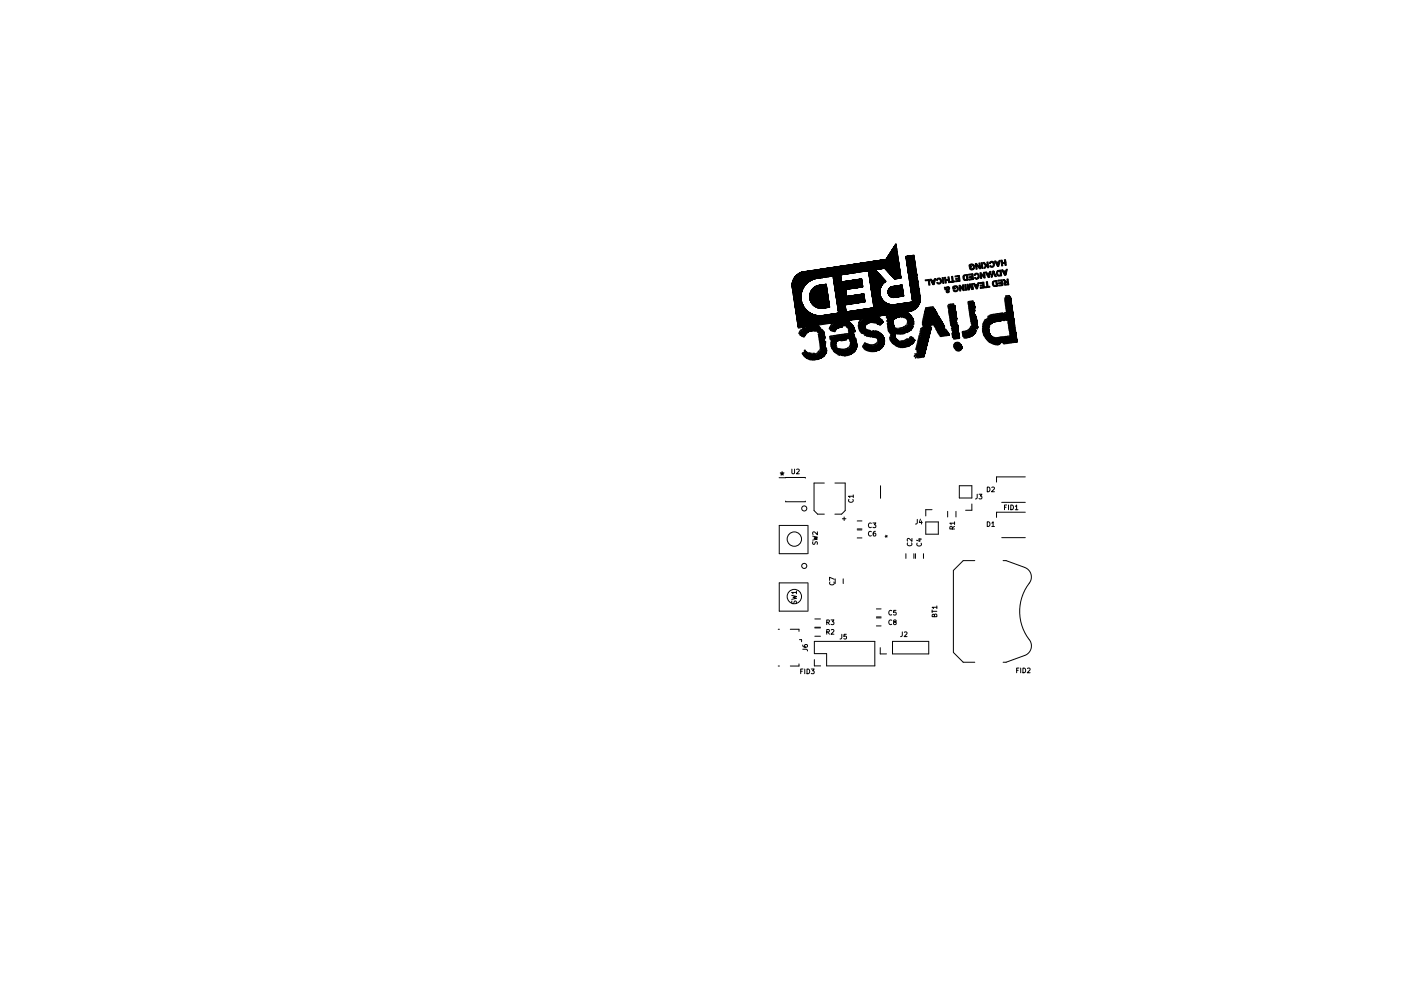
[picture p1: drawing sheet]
<svg xmlns="http://www.w3.org/2000/svg" width="297mm" height="210mm" viewBox="0 0 297 210" stroke-linecap="round" stroke-linejoin="round" font-family="sans-serif">
<path d="M165.5 100.3l.3 .2 .4-.2M165.6 100.8l.2-.3 .2 .3M165.8 100.1v.4" fill="none" stroke="#000" stroke-width=".3"/>
<g fill="none" stroke="#000" stroke-width=".21">
<path d="M167.9 99.5v.8l.2 .2 .4-.2v-.8M168.9 99.6l.4-.1 .2 .3-.7 .7h.7M165.2 101.4l5.5-.1v.2M166.6 106.3v.2h4.1v-.2M171.2 111.5h-6v6h6M171.3 111.5v6M172.3 113.7l1 .3-.7 .2 .7 .2-1 .2M172.3 114.9l.1 .6a.42 .42 0 0 0 .5-.5h.4v.5M173.3 112.8v.7l-.7-.7-.3 .2 .1 .4M174.8 102.5h-2.2v5.8l.8 .8h1.4M177 102.5h2.2v5.8l-.8 .8h-1.4M178.6 110.1h.8"/>
<path d="M179 109.7v.7M180 106a.44 .44 0 0 0 .4 .6 .44 .44 0 0 0 .4-.6M180.9 105.3h-1l.3 .3M180.9 105v.6M181.7 112.2h1M181.7 110.5h1M181.7 114.1h1M181.7 112.4h1M184.7 111a.44 .44 0 0 0-.6 .5 .44 .44 0 0 0 .6 .4M184.7 112.8a.44 .44 0 0 0-.6 .4 .44 .44 0 0 0 .6 .4M185.1 111h.6l-.3 .3 .3 .1v.5h-.6M185.6 112.7l-.4 .3-.1 .5 .2 .2 .4-.1-.1-.4-.3-.1-.2 .2"/>
<path d="M186.7 103.1v2.6M187.7 113.8h.2M187.8 113.5v.5M188.1 113.6l-.2 .2 .2 .1M192.1 117.5v1M192.4 115.2a.44 .44 0 0 0 .5 .6 .44 .44 0 0 0 .4-.6M193.4 114.2v.7l-.8-.7-.2 .2v.4M193.8 117.5v1M194.1 117.5v1M194.5 115.2a.44 .44 0 0 0 .4 .7 .44 .44 0 0 0 .4-.7M194.5 110.2l-.1 .8-.3 .2M194.7 114.4h.7"/>
<path d="M195 114.2v.7l-.7-.3M195.2 110.1l-.3 .8h.6M195.4 110.5v.7M195.8 117.5v1M196.3 110.7h2.6v2.6h-2.6zM197.6 108.1h-1.3v1.4M200.9 108.5v1.2M201.9 112.2v-.4l-.4-.1-.1 .5h1M202.4 111h-1l.3 .3M202.4 111.7l-.5 .3M202.4 110.7v.6M202.7 108.5v1.2"/>
<path d="M203.4 103.1h2.7v2.6h-2.7zM206.1 106.9v1.4h-1.4M206.7 118.9h-2.5l-2.1 2.1v17.4l2.1 2.1h2.5M207.2 104.9l-.1 .8-.3 .2M207.6 104.9h.6l-.3 .3 .2 .1v.5h-.5M209.3 110.7a.51 .51 0 0 1 .6 .5 .51 .51 0 0 1-.6 .5zM209.3 103.3a.51 .51 0 0 1 .6 .5 .51 .51 0 0 1-.6 .5zM210.3 111l.3-.3v1M210.3 103.4l.4-.1 .1 .3-.6 .7h.6M210.3 111.7h.5M212.4 114.1h5M212.4 106.6h5"/>
<path d="M212.7 118.9h.6l4 1.5a2.15 2.15 0 0 1 .9 3.3 10.2 10.2 0 0 0 .4 12.6 2.16 2.16 0 0 1-1.3 2.8l-4 1.4h-.6M213 107.6h.3M213.4 107.1h-.4v1M213.8 107.1v1M214.3 107.1a.51 .51 0 0 1 .6 .5 .51 .51 0 0 1-.6 .5zM215.3 107.4l.2-.3v1M215.3 108.1h.5M217.4 108.7h-6.1v1.1M217.4 101.2h-6.1v1.1M165 133.5h.3M167.6 133.5h1.8v.5M167.9 126.3l1 .2-.8 .2 .8 .2-1 .3"/>
<path d="M167.9 127.5v.5a.42 .42 0 0 0 .6-.5l.3 .1v.5M168.9 125.7h-1l.2 .3M168.9 125.4v.6M169.5 135.7h.5v.5M170.2 137.7l.9 .1 .1 .3M170.2 136.8l.2 .5h.6l.2-.2-.1-.3h-.5v.3l.2 .2M171.2 123.7h-6v6h6M171.3 123.7v6M172.7 136.1h12.8v5.2h-10.2v-2.6h-2.6zM172.7 139.9v1.4h1.3M172.8 133.2h1.2M172.8 135h1.2"/>
<path d="M172.8 131.3h1.2M172.8 133.1h1.2M175.3 134.1l.5-.1v-.3l-.5-.1v1M175.3 132.1l.5-.1v-.4l-.5-.1v1M175.5 134.1l.4 .5M175.5 132.1l.4 .4M176 123.5a.44 .44 0 0 0 .4 .6 .44 .44 0 0 0 .4-.6M176.2 131.5h.6l-.3 .4 .3 .1v.4h-.6M176.2 133.7l.4-.1 .2 .2-.6 .8h.6M176.9 122.9l-1-.4v.6M177.1 122.8v1M178.5 134.6l-.1 .8-.3 .2"/>
<path d="M178.8 122.8v1M179.4 134.6h-.4l-.1 .5 .5-.1v.5h-.5M185.8 130.9h1M185.8 129.2h1M185.8 132.8h1M185.8 131.1h1M186.6 137.4v1.3h1.4M189.1 129.6a.44 .44 0 0 0-.7 .4 .44 .44 0 0 0 .7 .4M189.1 131.6a.44 .44 0 0 0-.7 .4 .44 .44 0 0 0 .7 .4M189.2 136.1h7.7v2.6h-7.7zM189.6 132l-.1-.4h.4l.1 .3-.6 .2 .2 .4 .4-.2-.2-.3M190 129.5h-.5l-.1 .5 .5-.1 .1 .5h-.6"/>
<path d="M191.3 134.1v.8l-.4 .2M191.7 134.2l.4-.1 .2 .3-.6 .7h.6M197.6 129.4v.6M197.6 129.7h1M198.1 130.5l.2-.2 .3 .2v.3h-1l.1-.4h.4v.4M198.6 128.8h-1l.3 .3M198.6 128.6v.5M165 141.3h.3M169.4 140.9v.4h-1.8M169.8 142.4h.3M170.2 141.9h-.4v1M170.6 141.9v1"/>
<path d="M171.1 141.9a.51 .51 0 0 1 .6 .5 .51 .51 0 0 1-.6 .5zM172 141.9h.6l-.3 .4 .3 .1v.4h-.6M215.5 142.2h.4M216 141.7h-.5v1M216.4 141.7v1M216.9 141.7a.51 .51 0 0 1 .6 .5 .51 .51 0 0 1-.6 .5zM217.8 141.8l.4-.1 .2 .3-.6 .7h.6"/>
<circle cx="168.4" cy="114.4" r="1.52"/>
<circle cx="170.5" cy="107.9" r=".54"/>
<circle cx="168.4" cy="126.6" r="1.52"/>
<circle cx="170.5" cy="120.1" r=".54"/>
</g>
<g fill="#000" stroke="#000" stroke-width=".21">
<path d="M168.3 59.1l-.1 .1zM175.2 58.8h.1zM179 58.2h.2zM181 57.9h.2zM182.5 57.7h.2zM186.3 57.1h.2zM187.7 59.5l.1 .2zM196.7 59.3h.1zM196.2 59.4h.6v.3v-.2l-.6 .1zM198.7 59.1l.3-.1 .3 .1-.6 .4a.17 .17 0 0 1-.2-.1 .17 .17 0 0 1 .1-.2zM199.6 59.4v.2zM199.9 58.9l.1 .1z"/>
<path d="M201 58.8a.18 .18 0 0 1 .2-.1 .18 .18 0 0 1 0 .3l-.1 .6v-.1h-.4l.1-.2a.26 .26 0 0 0 .3-.1 .26 .26 0 0 0-.1-.3zM201.2 59.5h.1a.26 .26 0 0 1 .1 .3 .26 .26 0 0 1-.2 .2zM201.3 59.1l-.1 .3zM201.5 59.7l.6 .2a.34 .34 0 0 1-.6-.2zM201.8 58.9l.2 .2 .1 .3a.23 .23 0 0 0 .1 .3 .23 .23 0 0 0 .3-.1v.2h-.8l.2-.1zM201.7 58.7h.1a.17 .17 0 0 1 .2 0 .17 .17 0 0 1 0 .2v.1zM202.6 59.1l.5-.1 .1 .2 .1-.3v.5a.48 .48 0 0 1-.6 .4l-.1-.2 .4-.1a.21 .21 0 0 0 .3 0 .21 .21 0 0 0 0-.3l-.7 .1zM203 58.5h.4zM202.5 58.6h.7a.18 .18 0 0 1 .2 0 .18 .18 0 0 1-.1 .3l-.2 .1h.1a.23 .23 0 0 0 0-.3 .23 .23 0 0 0-.3 0l-.4 .1zM203.5 58.9v.4a.25 .25 0 0 1 .1 .3 .25 .25 0 0 1-.4 .1zM203.4 58.7v.3zM204.3 58.4l.2 .1-.1 .4z"/>
<path d="M204.3 59.3l.2 .1zM204.2 58.6l.4 .7-.1 .1-.3-.2zM204.4 58.3h.4a.26 .26 0 0 1 .4 0 .26 .26 0 0 1 0 .3v.3l-.2-.1 .2 .5-.1-.2 .2 .3-.8 .1 .1-.2a.21 .21 0 0 0 .3 0 .21 .21 0 0 0 .1-.2l-.1-.4a.23 .23 0 0 0-.1-.3 .23 .23 0 0 0-.3 .1zM205.3 58.2h.3l.1 .1-.3 .1zM205.7 58.2l.4-.1 .1 .1 .2 1.1-.4-.1 .1 .1-.6 .1 .3-.2 .3-.1v-.2h-.3a.19 .19 0 0 1-.2 .1 .19 .19 0 0 1-.1-.3h.4v.1l.2-.2a.26 .26 0 0 0-.1-.3 .26 .26 0 0 0-.3 0zM205.5 56.2l.6-.2 .2 .1v.1l.1-.1 .2 .2v.5l-.1 .3-.2-.1 .1 .2h-.6l-.2-.2 .2-.1a.36 .36 0 0 0 .5 .1 .36 .36 0 0 0 .1-.5l-.3-.3-.4 .2v.1h.3a.17 .17 0 0 1 0 .2 .17 .17 0 0 1-.2 0h-.3zM206.1 58.1h.2v.2zM206.6 58.2v.2zM206.8 56l.1 .1zM206.8 56.1l.1 .4zM206.9 56.5l.2 .1-.2 .4zM207.1 56.9l.1 .2h-.2z"/>
<path d="M206.6 58.9l.2-.1 .3 .2 .3-.2 .1 .1h-.1l.1 .1-.1 .1h-.4l.1 .1zM206.7 58.1l.2-.1a.64 .64 0 0 1 .6 .2 .64 .64 0 0 1 0 .8l-.1-.2a.41 .41 0 0 0 0-.5 .41 .41 0 0 0-.5-.1l-.2 .2zM206.8 55.9a.98 .98 0 0 1 .8 .7l.1-.2 .2 .3a.21 .21 0 0 1-.1 .4 .21 .21 0 0 1-.3-.3l-.4-.5v.2zM207.5 55.8h.3v.8zM207.8 56.6l.1 .1zM207.8 57.9h.2l.6 .7v-.3l.2 .1v-.1l.1 .4a.2 .2 0 0 1-.1 .3 .2 .2 0 0 1-.3-.2l-.4-.5-.1 .5h.1v.3h-.2zM208 58.4l.1 .2zM208 55.8a.21 .21 0 0 1 .3 0 .21 .21 0 0 1 0 .2l-.1 .6 .1-.2 .1 .3a.18 .18 0 0 1 0 .2 .18 .18 0 0 1-.2 .1zM208.9 56.3h.1a.38 .38 0 0 1 0 .5 .38 .38 0 0 1-.4 .1zM208.5 57.8h.2l.1 .4h-.2zM209.2 59.8h.2v.2zM208.4 55.7h.3l.4 .5 .2-.2-.1-.4h.3v.7l.1 .1-.2 .4-.1-.5-.1 .2z"/>
<path d="M209.6 56.4l-.1 .3zM209.5 56.8h.1zM209.5 56.2v.1zM209.1 57.8l.2 .2 .6-.2 .1 .3-.6 .1 .2 .4 .1-.5h.3l-.3 .8a.31 .31 0 0 1-.4-.4l-.2-.5zM210 57.8v.3zM209.9 55.6l.4-.1-.3 .5-.3-.1zM209.8 57.6h.3l-.1 .2v-.1zM210.2 58.5l.1 .2-.2 .1zM209.8 56.4l.2-.1 .4 .3a.34 .34 0 0 1-.3 .1 .34 .34 0 0 1-.3-.3zM210.2 58.3v.1zM210.4 57.5h.3v.3l.1-.1 .5 1-.3-.1v-.2l-.1 .1-.3-.6-.3 .9zM210.6 55.9h.2v.3l-.3 .5z"/>
<path d="M210.5 59.7l.1 .1zM210.6 59.6l.4 .1-.4 .2zM210.5 55.5l.3 .4-.4-.2zM211 58.5v.2zM211.3 56.1l.4 .1-.3 .1zM211.4 56.4l.4-.1v.2h-.3zM211.6 59.5l.1-.1zM211.4 57.5l.6-.2 .2 .4-.1-.2 .1-.1v.9l-.2-.5a.21 .21 0 0 0 0-.3 .21 .21 0 0 0-.3 .1 .49 .49 0 0 0-.1 .6 .49 .49 0 0 0 .7 .2l-.1-.2 .1-.1a.28 .28 0 0 1 .1 .4 .28 .28 0 0 1-.4 .1h-.1a.63 .63 0 0 1-.6-.4 .63 .63 0 0 1 .1-.7zM210.9 55.4l.2-.1 .3 .3a.33 .33 0 0 0 .5-.3l.2-.1-.2 .2h.1l-.2 .8h-.2l.1-.4a.19 .19 0 0 0-.3 0 .19 .19 0 0 0 .1 .3h-.2zM212.1 57.3l.1 .1zM212.2 55.2h.3l-.1 .5 .6-.1v-.5a.17 .17 0 0 1 .2 .1 .17 .17 0 0 1-.1 .2l.2 .3h-.9h.9l-.2 .4a.27 .27 0 0 0-.4-.2 .27 .27 0 0 0-.1 .5h-.2zM212.4 57.3v.1z"/>
<path d="M212.5 55.5v.2zM212.5 57.3l.2 .1zM212.4 57.4h.9v-.2l.3-.1-.2 .6h-.7l.4 .4 .1-.4h.2l-.3 .6 .2-.2v.3h-.3zM213.3 56v.1zM213.7 59.2v.2zM169.9 62.1v.2zM170 64.1v.1zM170 64.2l.1 .1zM170.1 61.5v.1zM170 71.2l.2 .2zM170.3 69.7l.1 .1h-.2zM170.1 75l.1 .2z"/>
<path d="M170.4 69.5v.2zM170.3 64.9l.1 .2zM170.5 74.4l.2-.1zM170.4 65.1l.2 .3zM170.8 69.6h.2l-.2 .2 .1 .1h-.2h.2l-.3 .1zM170.8 74.7h.2l-.2 .1zM171 69.5h.1zM170 70.3h.2l.4-.3v.2h-.1h.1h-.1l.1 .1h-.3h.3h-.3l.3 .1h-.5h.5h-.5h.5h-.6h.7v-.2l.3-.1v-.2l.4-.1-.1-.4 1.2-.2h.1h-.2h.3h-.4l.5 .1h-.8h.8h-.9h.9h-1h1h-1.1l1.1 .1h-1.3h1.4h-1.5h1.6h.2h-1.6l1.7 .1h-1.8h1.8h-1.9h1.9h-1.9l2 .1h-2.1h2.1h-1.9l2.2 .1h-2.2l2.2 .1h-2.1h2.1h-2.2h2.2h-2.1h2.1h-2.3l2.3 .1h-2.4h2.4h-2.4h2.5h-2.6h2.6h-2.4h2.4h-2.2h2.2l-.3 .1h.4h-.4h.4h-.4h.4l-.4 .1 .5 .1h-.3h.5h-.6h.6h-.6l.7 .1h-.8h1h-1l1.1 .1-.8 .1h.9l-.8 .1h.8h-.7h.7h-.6l.6 .1h-.7h.7l-.6 .1h.6h-.6l.7 .1h-.7l.7 .1h-.7h.7h-.7l.7 .1h-.7l.7 .1h-.8l.8 .1h-.8h.8h-.8l.8 .1h-.9l.9 .1h-.9h1h-1l1 .1h-1h1h-1l1 .1h-1h1l-.9 .1h.9l-.1 .1h-.2l.1 .1-.3-.2h-.5h.5h-.5h.5l-.4 .1h.5h-.5h.5l-.5 .1 .6 .1h-.5h.5h-.6h.6h-.6l.7 .1h-.7h.7h-.7l.7 .1h-.7h.7l-.8 .1h.8h-.7h.7h-.7h.7l-.6 .1h.6h-.6h.5l-.5 .1h.5h-.5h.5l-.3 .1h.3l.4-.3v.2h-.2h.2l-.3 .1h.1h-.7l.8 .1h-.8h.8h-.8l.8 .1h-.8l.9 .1h-.9h.9h-.9h.9l-.8 .1h.8h-.8h.8l-.8 .1h.7h-.7h.7h-.7h.7l-.7 .1h.7h-.7h.7l-.7 .1h.7l-.7 .1h.6h-.6l.6 .1h-.6h.6h-.6h.6l-.6 .1h.6h-.6l.6 .1h-.6h.8l-.7 .1h.7h-.7l.7 .1h-.7h.8h-.8h.8l-.8 .1h.9h-.9h.9h-1h1l-.9 .1h1h-1l1 .1h-1.1l1.1 .1-1.1 .1h1h-1l1 .1h-1.1h1.1h-1.2h1.2l-1.1 .1 1.1 .1h-1.2h1.2h-1.3l1.2 .1h-1.2h1.2h-1.3l1.3 .1h-1.4h1.4h-1.3h1.2h-1.2l1.2 .1h-1.3h1.2h-1.2h1.2l-1.2 .1h1.2h-1.3l1.3 .1h-1.3h1.3l-1.6 .1 1.4 .1h-1.4h1.4h-1.5h1.5h-4h3.9h-4.1l4.1 .1h-3.8h3.8h-3.8h3.8l-3.7 .1h3.6h-3.6h3.6h-3.6h3.5h-3.4h3.4l-3.3 .1h3.3h-3.3h3.2h-3.2h3.2h-3.1h3.1l-3.1 .1h3h-3h2.9h-3.2h3.2h-2.7h2.7h-2.6h2.5l-2.5 .1h2.5h-2.5h2.4h-2.3h2.3h-2.2h2.2l-2.2 .1h2.1h-2h2h-1.8h1.8h-1.7h1.7l-1.7 .3-.9-.3-.8-.7v-.2h.2l.4-.4 .1 .2h-.3l.3 .1h-.3h.3h-.4l.4 .1h-.4h.9l-1 .1h1h-1.1h1.1h-1.1h1.2h-1.3l1.4-.1 .3 .1h-1.2h1.3h-1.4h1.5h-1.7h2.3h-2.4l2.4 .1h-2.3l2.6 .1 .4-.3 .6-1-.4-2.7 .2-.6-.7-1-2.1 .1h2h-2.1h2.1h-2.1h2.1h-2h2l-2.3 .1h2.3h-2.4l2.3 .1h-2.2h1.2h-1.2h1.1h-1.2h1.1h-1l.8 .1h-.9h.9h-.8h.8l-1 .1 .6 .1h-.9h.9h-1h.9h-1.1h1.1h-1.2l1.1 .1h-1.2h1.2l-1.3 .1h1.2l-1.1 .1h1h-1.1h1.1l-1.2 .1h1.1h-1h1l-1 .1h1h-1h1h-.9h.8l-.8 .1h.8h-.5h.5h-.4h.4l-.2 .4-.4-.4h-.5zM172.5 66.7l.1 .1zM172.9 69.2l.1 .1zM172.9 65.1l.2 .1zM173.3 70.3l.1 .2z"/>
<path d="M173.3 69.4h.2zM173.5 70.9l.1 .1zM173.5 65.4h.2zM173.8 71.2v.2zM173.7 65.4h.3zM173.6 69.4l.4 .3-.3-.1zM173.9 69.8l.1 .1zM174 73.7v.2zM174 65.4h.2zM172.3 61.2l1-.6 1.9-.3v.1h-.5l.5-.1v.2l-.8-.1 .8 .1h-1.2h1.2h-1.2h1.2h-1.5h1.5h-1.6h1.6v.2v-.2l-1.7 .1h-.2h1.9h-1.9l1.9 .1h-2.2h2.2l.1 .2h-2.6h2.6h-2.6l-.2 .1 .2-.1 2.6 .1v-.1v.2h-2.9h2.9v.1h-2.9l-.2 .2 .2-.2h2.9l.1 .4h-3.4l3.4 .1h-3.4l-.1 .1 .1-.1h3.4v.1h-3.5h3.5l-3.5 .1 3.5-.1 .1 .5-3.7-.1h3.7l.1 .6-.1-.2h-3.8l3.8 .1-3.8 .1 3.8-.1 .1 .2h-3.9l3.8-.1 .1 .4h-3.9l3.9 .1-3.9-.1 3.9 .1v.1l-3.9-.1 3.9 .1h-3.9h3.9l-3.9 .1h4v.1h-3.9l-.1-.1v.1l4 .1v-.1v.1h-3.9l-.1-.1 .1 .1h3.9h-3.9l3.9 .1h-3.9h3.9l.1 .9h-3.4h3.4l.1 .2-.1-.2 .1 .5-1.7 .2h-.7l-1.2-.8-.5-.8-.2-.9 .2-.9zM174.2 69.9l.2 .1zM175 73.6v.1z"/>
<path d="M175.9 69.5l-.1 .2zM176 69.4l-.1 .1zM176.2 73.4l.1 .2zM178.3 71l.5-.1zM179 70.9h.2zM168.8 58.5l1.2-.8 17.8-2.7 2.2-3.2 .1 .7h-.6h.6v.2h-.8h.8v.1h-.8h.8l-.9 .1 .9-.1 .2 1h-1.7h1.7v.5l-2 .1 2-.1 .2 .9h-3.5h3.5h-3.8l3.8 .1h-4.1h4.1h-4.3h4.3h-4.6h4.6h-4.7l4.7 .1h-5h5h-5.3l5.3 .1h-5.6h5.6h-5.6l5.6-.1v.1h-5.9h5.9l.1 .3h-7.7h7.7h-7.8h7.8h-8h8h-8.1l8.1 .1h-8.3h8.3h-8.6h8.6v.3v-.2l-9.8 .1h9.8v.3h-11.5h11.5h-11.6h11.7h-11.9h11.9h-12.2h12.2h-12.2l12.2 .1h-12.8h12.8h-12.9h12.9v.2v-.1l-13.7 .1h13.7h-13.9h13.9h-14h14v.2h-15.2h15.2l.1 .8h-2.5l-.8-.8h-12.3h12.4l.7 .8h2.5l.1 .4h-2.2l-.4-.4 .4 .4h2.2l.1 .7h-1.7l-.6-.6 .6 .6h1.7v.2h-.1l.1-.1-1.7-.1 1.7 .1-1.2 .3-.4-.3 .3 .3-2.1-2.3-12.9 .1h12.2l-.7 .1h-12.2h12.2l-.3 .1h-12.2h12.2h-.3h-12.4l12.4 .1h-12.5h12.5h-12.7h12.7h-12.7h12.7l.5 .5-.3-.3h-1.7h1.7l.2 .2h-1.8l1.8 .1h-1.8h1.8l.3 .2-.2-.2h-1.9l2 .1h-2l2 .1h-2h2l.4 .4-.3-.4h-2.1l2.1 .1h-2.1h2.2l.1 .1-2.3-.1v.1h2.3l.5 .6-.3-.3 .2 .2h-2.6h2.6l.7 .7-.6-.6 .2 .2h-2.9h2.9l.2 .2h-3l3 .1h-3h3.1h-3.1h3.1l.2 .2h-3.3l3.3 .1h-3.3l3.4 .1-3.3 .1h3.2l-3.2 .1h3.1l.1-.1-.3 .2h-2.9h2.9l-.2 .2 .3-.3-.4 .4h-2.6h2.6l-.1 .2h-2.4h2.4l.1-.2-.1 .2h-2.4h2.4l-.3 .6h-2h2l-.1 .1-1.9 .1h1.9l.1-.2-.1 .2h-1.9h1.9v.1l-1.9-.1 1.9 .1h-1.9l1.9 .1v.3v-.3h-1.9h1.9l-1.9 .1h1.9l-1.9 .1h1.9l-.1 .2h-1.7h1.7l-1.7 .1h1.8v.3l-1.8-.1 1.8 .1v.1l-1.7 .1h1.7l-1.7 .1h1.7h-1.7h1.7v-.1l.1 .4-.1-.3 .1 .2h-1.8l1.8 .1h-1.8h1.8l.2 .4-.1-.2h-1.8l1.8 .1 .1 .1h-1.9l2 .1h-2l2 .1-.1-.2 .2 .4h-2h2.1h-2.1l2.1 .1h-2.1l2.2 .1h-2.2h2.2l.2 .1-.4-.4 1.1 .8-3-.1h2.8l1.3 .3h-4.1h4.4l-.3 .1 2.8-.4 1.4-.3-1.5-9.6 1.8-.2v.1h-1.2h1.2h-1.3l1.3 .1h-1.5h1.5h-1.7l1.7 .1h-1.7h1.7h-1.7h1.7l.1 .8h-1.7h1.8l-1.8 .1h1.8v.1h-1.8h1.8l-1.8 .1h1.8h-1.8l1.8 .1v.1h-1.7h1.7l-1.7 .1h1.7h-1.7h1.7l.1 .3h-1.8h1.8h-1.8h1.8l.1 .4h-1.8h1.8v.3h-1.8h1.8v.2h-1.8h1.8l.1 .3h-1.8h1.8v.2h-1.8h1.8l.1 .4h-1.8v-.1v.1h1.8h-1.8h1.8v.3h-1.8h1.8h-1.8l1.8 .1-1.8-.1 1.8 .1h-1.7h1.7l.1 .5h-1.8h1.8h-1.8h1.8v.3l-1.7-.1 1.7 .1 .1 .3-1.8-.1 1.8 .1h-1.8l1.8 .1h-1.8l1.8 .1h-1.8l1.8 .1h-1.7h1.7l.1 .2h-1.8h1.8v.4h-1.8h1.8l-1.7 .1h1.7l.1 .2h-1.8h1.8v.2h-1.8h1.8v.3h-1.7h1.7h-1.7h1.7l.1 .3-1.8-.1 1.8 .1v.1h-1.8v-.1v.1h1.8v.3h-1.7h1.7l.1 .2h-1.8h1.8l-1.8 .1h1.8v.3l-1.8-.1 1.8 .1 .1 .1h-1.8h1.8l-1.8 .1h1.8v.3h-1.8h1.8v.2h-1.7h1.7h-1.7l1.7 .1 .1 .1h-1.8v-.1v.1h1.8v.2h-1.8v-.1v.1h1.8v.1h-1.7h1.6v.2l-1.6-.1 1.6 .1v.2h-1.7h1.7h-1.7h1.7h-2l1.9 .1h-2.1h2.1h-2.5h2.5v.1h-3.4l3.4 .1-4.3 .1h4.2h-4.5h4.5l-4.8 .1h4.8h-5.1h5.1l-.3 .4h-9.3l9.3 .1h-9.3l9.2 .1 .1-.1-.2 .1h-9.1l9.1 .1h-9.1l-1.2-7.9-12.4 .1h12.2h-12.5h12.2h-12.2h12.2h-12.4l12.1 .1h-12.5h12.2l-1 .1h-12.1h12.2l-.8 .2h-11.6h11.5h-11.6h11.3h-11.4h11.3l-1.9 .3h-9.8h9.8l-.2 .1h-9.7h9.6l-.4 .1h-9.3l9.3 .1h-9.5l9.5-.1 .1 .6h-1.6h1.6v.1v-.2l.1 .4h-1.7h1.7v.2h-1.7h1.7l-1.6 .1h1.6v.2h-1.6h1.7l4.2-.6h-.2l.2 .1h-.8l.8 .1h-1.4h1.4l-1.9 .1 1.9-.1v.2h-2.9h2.9l-3.1 .1h3.2h-3.9l3.9 .1h-4.1l4.1 .1-6-.1 6 .1h-6h6v.1h-6v-.1v.2l6-.1v.2h-5.9h5.9l-5.9 .1h5.9l.1 .3-6-.1h6v.3l-6-.1 6 .1-1 .2h-4.9h4.9l-4.9 .1h4.3l-1 .2-3.3-.1 3.2 .1h-3.2h2.9l-.6 .1h-2.3v-.1v.1h2.3l-2.3 .1h2.3v.2l-2.2-.1 2.2 .1h-2.2h2.2h-2.2h2.2l.1 .3h-2.3h2.3v.2l-2.3-.1h2.3l.1 .6v-.1h-2.3h2.3v.2l-2.2 .1h2.3l3.5-.6-.5 .1 .6 .1h-.9h.9v.1h-1.9h1.9l-2 .1h2h-2.4h2.4v-.1v.2l-2.7-.1 2.7 .1h-2.9l2.9 .1h-3.5h3.5l.1 .2h-6l6 .1v.2l-6-.1h6l-6 .1h6h-6h6v.2h-5.9h5.9l-5.9 .1h6v.2v.2h-.4h.2l-5.8-.1 5.6 .1-2 .3-3.5-.1 3.5 .1-1.2 .2h.1h-2.4h2.3l-.6 .1v.2h-1.6l1.6 .1v-.1v.2h-1.6h1.6h-1.6h1.7v.3h-1.7h1.7l-1.7 .1h1.7v.1h-1.6h1.6v.1h-1.6h1.6v.1h-1.6h1.7h-1.7h1.7v.4l5.9-.9h9.1l-9.8 .1h9.7h-9.8h9.7h-9.9h9.9l-.1 .1h-10.5l10.4 .1h-10.7h10.7l-11.4 .1h11.3l-.2 .1h-11.9h11.8h-12h12l-.1 .1h-12.6h12.6l-.2 .1h-12.7h12.7h-.2h-12.7h12.7l-.3 .1h-12.8h12.8h-.3h-12.7h12.7l-.3 .1 .2 .1-.3-.1-1.1 .2h.7h-.9h1h-1h1.1h-14.1l-1.2-7.8-1.4 .2h-6.7h6.7l-2.9 .5h-4.1h4.2l-1.2 .7h-3.2h3.3l-.2 .1h-3.1h3.1h-3.2h3.1l-3.1 .1h3.1l-3.1 .1 3-.1-3 .1h3l-.5 .6h-2.5l2.5 .1 .1-.2-.3 .6 .1-.3v.1h-2.3h2.3l-.1 .1h-2.2h2.2l-.1 .2h-2.1h2.1l-.2 .6h-1.8h1.8v.5h-1.7h1.7h-1.7h1.7v.3h-1.7h1.6v.5h-1.5h1.5l.1 .1h-1.6h1.6l.1 .6h-1.6h1.6l.3 .7-.1-.2h-1.7l1.7 .1h-1.7h1.7h-1.7h1.7l.4 .6h-2h2l.2 .3h-2.1h2.1l.3 .3h-2.4h2.4l.9 .6h-3.2h3.1l1 .4 1.1 .1 3.8-.6h12.9l-13.1 .1 14.6-.1-1 .1h1.1h-2h2.1h-2.1l2.2 .1h-2.3h2.4h-2.6h2.6h-2.6h2.6h-2.7h2.7h-2.8h2.9h-3l3 .1h-3.1h3.2h-3.3l3.3 .1h-3.5h3.6h-3.6l3.6 .1h-3.8h3.9h-3.9h3.9h-4.1h4.1h-3.9h3.9l-1.7 .1h1.8h-1.8h1.8h-1.6h1.6h-1.6h1.6l-1.5 .1h1.5h-1.5h1.5h-1.4h1.5h-1.5l1.5 .1h-1.4h1.4h-1.4h1.4h-1.4h1.5h-1.4h1.4h-1.4h1.4l-1.4 .1h1.4h-1.3h1.4h-1.4h1.4l-1.4 .1h1.4h-1.3h1.3h-1.2h1.2l-1.2 .1h1.2h-1.2h1.3h-1.2l1.2 .1h-1.3h1.3h-1.1h1.1l-1.1 .1h1.2h-1.2l1.2 .1h-1.2h1.2h-1h1h-1h1l-1 .1h1l-1 .1h1.1h-1h1l-1 .1h1h-1h1l-1 .1h1h-1h1l-1 .1h1l-1 .1h1h-.9h.8l-.9 .1 .8 .1h-.8l-.3-.8-1.3-.9-2.4 .2h2.1h-2.2h2.2h-2.2l2.2 .1h-2.3h2.2h-2.3h2.3l-.2 .1h-2.2h1.9h-1.8h1.8l-1.8 .1h1.7h-1.6h1.6l-1.7 .1h1.6l-1.6 .1h1.3l-1.2 .1h1.1h-1.1h1l-1 .1h.9h-.9h.8l-.8 .1h.8h-.8h.8l-.7 .1 .7 .1h-.7h.7h-.7h.7l-.7 .1h.7h-.6h.7l-.7 .1h.7h-.7l.7 .1h-.7h.7l-.7 .1 .7 .1h-.7l.7 .1h-.7h.7h-.7h.7h-.6h.6l-.6 .1 .7 .1h-.8h.8h-.8l.8 .1h-.9h.9h-.9h.9l-.9 .1h.9h-.8h.8h-.8h.8l-.8 .1h.8h-.8h.8l-.7 .1h.7l-.7 .1h.7h-.8h.8h-.8h.8l-.7 .1h.7l-.7 .1h.8h-1l1 .1h-1l1 .1h-1l1.1 .1h-1.1h1.2h-1.2l1.5 .1h-1.5l2.6-.1 1.1-.5 .4-.8h.7h-.7l.7 .1h-.7l.8 .1h-.8l.8 .1h-.8h.8l-.9 .1h.9h-.9l.8 .1h-.8l.9 .1h-1l1 .1h-1l1 .1h-1.1h1.1h-1.2l1.2 .1h-1.2h1.2h-1.2l1.1 .1h-1.2h1.2h-1.3l1.3 .1h-1.4h1.4h-1.4h1.3h-1.4l1.4 .1h-1.5h1.5h-1.6h1.6h-1.6l1.5 .1h-1.7h1.7h-1.7h1.7h-1.8h1.8h-2l1.9 .1h-2h2h-2.1h2.1h-2.2h2.2h-4h4h-4.5h4.5l-4.5 .1h4.4h-4.3h4.3l-4.4 .1h4.3h-4.2h3.7h-3.8h3.8l-3.7 .1h3.6h-3.6h3.6l-3.6 .1h3.6h-3.6h3.1h-3.1h3.1l-3.1 .1 3.1 .1h-3h3h-3l3 .1h-2.8h2.8h-2.3h2.3l-.7 .2-2.1-.2h.7l-.8 .1h.8h-.7h.7l-.6 .1h.7h-.7h.7l-.7 .1h.7h-.8h.8l-.6 .1h.6l-.5 .1h.5h-.5l.5 .1h-.5h.5h-.5l.5 .1h-.6l.6 .1h-.6h.6h-.7l.8 .1h-.8l.8 .1h-.8l.8 .1h-.8h.8h-.8l.8 .1h-.8h.8h-.8h.8l-.9 .1h1h-1l1.1 .1h-1.1h1.2h-1.2l1.2 .1h-1.2l1.3 .1h-1.3h1.3h-1.3h1.3l-1.2 .1h1.3h-1.3h1.4h-1.4l1.5 .1h-1.5l1.5 .1h-1.4h1.5h-1.5h1.5h-1.4l1.4 .1h-1.4h1.5h-1.5h1.5h-1.4l1.5 .1h-1.5h1.5h-1.6h1.6l-1.4 .1h1.4h-1.1h1.2h-1.4l1.5 .1h-1.4h1.4h-1.3h1.3l-1.3 .1 1.3 .1h-1l1.1-.1 .2 .1h-.8h.8l1.1-.9 .2 .1h-.3h.3h-.4l.4 .1h-.4h.5l.3-.6 .3-.1h.1h-.2l.3 .1h-.4h.5h-.5h.5h-.5l.6 .1h-.6h.6h-.6l.7 .1h-.7l.7 .1h-.7h.7h-.8l.8 .1h-.8h.8l-.9 .1 .8 .1h-.9h.9h-1.6l1.5 .1h-1.6h1.6h-1.7l1.6 .1h-1.7l1.6 .1h-1.6h1.6h-1.7l1.6 .1h-1.7h1.7h-1.7l1.6 .1h-1.6h1.6h-1.6l1.5 .1h-1.6h1.6h-1.6h1.6h-1.6l1.4 .1h-1.5h1.5h-2.7h2.7h-2.9h2.9h-2.9h2.8l-2.7 .1h2.7h-2.6h2.5h-2.9h2.9h-2.3h2.3l-2.3 .1h2.2h-2.2h2.2h-2.1h2.1h-2.1h2.1h-2h1.9h-1.8h1.8h-1.7h1.7l-1.7 .1h1.6h-1.2h1.1l-.8 .2h-.7l-.8-.3-1.1-1-.1-.4 .4-.9h-.3l-.4-.6-.1-1 .2 .1v-.2h-.1v-.2l-.2-.2 .4-.2h-.2l.1-.3-.3-.7v-.3l-.2-.1 .8-.5 1.3-.4h-12.9h-.3h13l-13.3 .1h12.9h-.5l-12.9 .1 12.8-.1-.2 .1h-12.8h12.7l-.8 .1h-12.8h12.8h-.2h-12.6h12.6h-12.7h12.7l-.3 .1h-12.7h12.7h-.5l-12.8 .1 12.8-.1-.2 .1h-13.1h13l-1 .1 .4 .2-.4-.2h-16.8l16.6 .1h-16.6h16.2l-16.2 .1h15.5l-15.5 .1h15.1l-1.5 .2h-13.5h13.5l-1.9 .3h-11.6h11.6l-1.9 .3h.6h-10.3h10.3h-.7h.8h-1l1 .1h-1.1h1.3h-1.5h1.6h-10.6h10.6h-1.6l1.8 .1h-1.9h1.9h-2h2h-2.1h2.1h-2.2l2.4 .1h-2.5h2.5h-2.6l2.7 .1h-2.8h2.9h-3h3h-3l3.1 .1h-3.2l3.2 .1h-3.3h3.4h-3h3h-1h1h-.9h.9l-.9 .1h.9h-.9h1h-1l1.1 .2h-1.1h1.2h-1.3h1.3l-1.3 .1 1.4 .1h-1.3h1.3h-1.3h1.3h-1.2h1.2l-1.2 .1h1.3h-1.2h1.2l-1.1 .1h1.1h-1.1h1.1l-1 .1h1.1h-1.1l1.1 .1h-1.2h1.2h-1h1l-1 .1h1h-1h1l-1 .1h1.1h-1.1h1.1l-1 .1h1h-1h1h-1h1h-.9h.9l-.8 .1h.8h-.8h.8h-.8h.8l-.7 .1h.7h-.7l.7 .1h-.7h.7v.1h-1h.7l-.7 .1h.6h-.5h.5l-.5 .1 .4 .1h-.4h.4l-.4 .1 .4 .1h-.4h.8l-.8 .1h.8h-.8l.8 .1-1.4 .1h1.3h-1.7h1.7h-1.7l1.7 .1h-1.8h1.8h-2.3h2.3h-2.4h2.4h-2.5l2.5 .1h-3l2.9 .1h-3.2h3.2h-3.2h3.2h-3.5h3.5h-3.6l3.6 .1h-4h4h-4.1h4.1h-4.2h4.2h-4.3l4.3 .1h-4.5h4.5h-4.6h4.6h-4.6h4.8l-1 .1h1.1h-1h1l-1 .1h1h-.9h1h-.9h.9l-.8 .1h.8h-.8h.8l-.8 .1h.9h-.9l1 .1h-1l1 .1h-1h1h-1h1l-1 .1h1h-1l1.1 .1h-1.1l1.1 .1h-1.1h1.1h-1h1l-1 .1h1h-1h1l-.9 .1h.9h-.9h.9h-.8h.8h-.8h.8l-.7 .1h.7l-.8 .1-.3-.3-.2-.7-.3-.2-.2 .1-.2-.2h-3.2h3.2l-3.3 .1h3.2h-3.2h3.2h-2.7h2.7l-2.7 .1h2.6h-2.5h2.5h-2.5h2.5l-2.4 .1h2.3h-2.3h2.3h-1.3h1.2l-1.1 .1h1.1l-1 .1h.7l-.6 .1-.3-.3h-1.2h1.2l-1.2 .1h.9l-.9 .1h.9l-.9 .1h.9l-1 .1h.9h-.8h.8h-.8h.6h-.5h.5l-.6 .1h.4l-.4 .1h.4h-.5l.5 .1h-.5l.5 .1h-.5h.5h-.6l.6 .1h-.7h.7h-.7h.6l-.6 .1h.6l-.6 .1h.5h-.5l.5 .1h-.5h.5l-.5 .1 .6 .1h-.6h.6h-.6h.6l-.6 .1h.6l-.6 .1h.6h-.6h.5l-.4 .1 .5 .1h-.6h.6h-.5h.5l-.5 .1 .6 .1h-.6h.7h-.6h.6l-.6 .1h.5l-.5 .1h.5h-.5l.6 .1h-.5h.9h-.9l1.2 .1h-1.1h1.1h-1.1l1.3-.1 .4 .1h-1.9h2.5l1.1-.4 .2-.4 .1-.5 .9-.1h-.7l.8 .1h-.8h.8h-.9l1 .1h-1.1l1.1 .1h-1.1h1.1h-1.1l1.1 .1h-1.1h1.1h-1.1h1.1l-1.1 .1h1.1l-1.1 .1h1h-1l1 .1h-1.1h1.1h-1.1l1.1 .1h-1.2l1.2 .1h-1.2h1.2h-1.2l1.1 .1h-1.2h1.2h-1.2l1.2 .1h-1.3h1.2h-1.3l1.3 .1h-1.4h1.4h-1.4h1.4l-1.6 .1 1.5 .1h-1.7h1.7h-1.8l1.7 .1h-2.1h2.1h-4.2h4.2h-4.3h4.3h-4.2h4.2l-4.2 .1h4.1h-4.1h4.1h-4h4l-4 .1h3.9h-3.7h3.7h-3.7h3.7h-3.6h3.6l-3.6 .1h3.5h-3.4h3.4l-3.4 .1h3.3h-3.3h3.2h-2.8h2.8h-2.7h2.7l-2.7 .1h2.7h-2.6h2.5h-2.5h2.5h-2.4h2.4h-2.4h2.3l-2.2 .1h2.2h-2.1h2.1h-2.1h2.1h-2h1.9l-1.9 .1h1.9h-1.7h1.6h-1.5h1.5l-.7 .2h-1.2l-.6-.4h-.6v-.3l-.2 .1-.3-.4-.3-.8v-.6l.4-.4v-.7h-.3h.2h-.2h.1l-.2 .1 .2 .1-.3 .2-.1-.6 4-.6-.1-.7 .3-.1-.9-.9-.1-.2 .1-.2-.2-.2h-2.3h2.3l-2.4 .1h2.3h-2.3l2.3 .1h-2.2h2.2l-.3 .1-.1-.1h-2.1l2 .1h-1.9h1.9h-2h1.9l-2 .1h2h-2.1h2.1l-2 .1h1.9h-2h2h-1.9h1.9l-2 .1h2h-2.1h1.9l-1.9 .1h1.4l-1.4 .1h1.4h-1.4h1.3l-1.4 .1h1.2h-1.2h1.2h-1.1l1 .1h-1.2h1.2h-1.1h1h-1.1h1.1l-1.1 .1 1 .1h-1.1h1.1h-.9h.9h-.8h.8h-.7h.7l-.7 .1h.6h-.5h.5l-.1 .3-.9-.3 .5-1 .7-.5 .7-.3-1.5 .2h-7.4h7.4l-7.4 .1h7.1l-3.2 .5 .1 .2-.2-.2h-3.7h3.2l-3.1 .5-1.4-9 .2-1.1zM179.3 72h.2l-.2 .2zM179.4 61.4h.2zM179.7 68.1l.1 .1zM179.9 68.2l.4 .3zM180.3 73.1v.2zM180.2 72.2l.1 .3z"/>
<path d="M180.4 72.8l-.1 .3zM180.7 61.2h.1zM180.7 64.5l.2-.1zM181 71.5l.2-.1-.1 .2zM181.2 61.1h.2zM181.2 71.6l.1 .1zM181.4 71.9l.1 .2zM182.2 68.3l-.1 .2zM182.3 68.1l-.1 .2zM182.2 70l.1 .2zM182.9 73.5l.1 .2zM183.1 70.8h.1z"/>
<path d="M183.1 70.7l.1 .1zM183.3 72.8h.2l-.2 .1zM183.9 73l.1 .1zM184.1 70.1h.2zM182.9 67.9l.8-.4 .6 .1h-.7h.7h-.8h.9l.3-.3 .6 .1h-.6h.8h-.9h1.1h-1.1l1.5 .1h-1.6l1.8 .1h-1.8h1.8h-2.7l2.8 .1h-3h3.1h-3.2l3.3 .1h-3.4h3.5h-3.5l3.6 .1h-3.7h3.7h-3.7l3.8 .1h-3.9h4h-4.1l4.2 .1h-4.3l4.4 .1h-4.5h4.5l-4.5 .1h4.6h-4.6h4.6h-4.6h4.5l-4.5 .1h4.5h-4.4h4.4h-1.5h1.4h-1.3h1.3l-1.1 .1h1.1h-1h1h-.9h.9h-.9h.9h-.8h.7l-.6 .1h.6h-.6h.5l-.1 .2h-.4h.4l-.2 .2-.3-.4-.7-.1v-.1h-3l2.9 .1-2.9-.1h1.9l-2 .1h1.7h-1.6h1.5l-1.7 .1h1.6h-1.4h1.3l-1.5 .1h1.4h-1.3h1.3l-1.4 .1h1.3h-1.2h1.2h-1.3h1.2l-1.1 .1h1.1h-1.2h1.1l-1.1 .1h1.1l-1.1 .1h1.1h-1.1h1h-1.1h1.1l-1.1 .1 1.1 .1h-1.1h1.1l-1.1 .1h1.1h-1.1l1.1 .1h-1.1h1.1h-1.1h1.1l-1 .1h1h-1l1 .1h-1h1l-1 .1 1.1 .1h-1.1h1.1h-1.1l1.2 .1h-1.2h1.2h-1.1l1.2 .1h-1.2h1.3h-1.3l1.4 .1h-1.4h1.4h-1.4l1.6 .1h-1.5h1.5h-1.5l1.7 .1h-1.6h1.7l-1.7 .1 1.8-.1 .2 .1h-1.9h1.9h-1.4h1.4h-1.3h1.3h-1.2l1.1 .1h-1.2l1.3 .1h-1.3l1.4 .1 .1-.2 .2 .1h-.2l.2 .1h-.8h.8h-1.5h1.5h-1.7l1.9 .1h-1.8h1.8l.1-.3h.5h.3h-.4h.4h-.4l.4 .1h-.5h.6h-.8l1.1 .1h-1.1l1.2 .1h-1.3h1.3h-2.4h2.4h-3h3h-3.1h3.1h-3.1l3.2 .1h-3.2h3.2h-3.1h3.2h-3.2h3.2l-2.9 .1h2.9h-2.7h2.7h-2.7l2.9 .1h-3.1h3.1h-2l2.1 .1h-2h2h-1.9h1.9h-1.8h1.8h-1.8h1.8h-1.7l1.7 .1h-1.5l1.6 .1h-1.5h1.5h-1.4h1.4l-1.3 .1h1.3h-1.3l1.4 .1h-1.5h1.5h-1.2h1.2l-1.1 .1 1.2 .1h-1.3h1.3h-1.3h1.3h-1.1h1.1l-1.1 .1h1.1h-1.1h1.1l-1.1 .1h1.1l-1.1 .1h1.1h-1.1h1.1l-1.1 .1h1.1l-1 .1h1h-1.1l1.1 .1h-1.1l1.1 .1h-1.1l1.1 .1h-1.1l1.1 .1h-1.1h1.1h-1.1l1 .1h-1.1l1.1 .1h-1.1h1.1h-1.2l1.2 .1h-1.2h1.2h-1.3l1.2 .1h-1.3h1.3h-1.3l1.3 .1h-1.4h1.4h-1.5l1.5 .1h-1.5h1.4h-1.5h1.5h-1.7l1.7 .1h-1.7h1.7h-1.9h1.9h-3.3h3.2h-3.7l3.7 .1h-3.8h3.8h-3.8l3.7 .1h-3.7l3.7 .1h-3.8h3.8h-3.7h3.6h-3.6h3.6l-3.6 .1h3.6h-3.5h3.4h-3.4h3.4h-3.3h3.3h-3.3h3.3l-3.3 .1h3.2h-3.1h3.1h-3.1h3l-3 .1h3h-2.9h2.9h-2.9h2.9h-2.8h2.7l-2.6 .1h2.5h-2.4h2.4h-2.3h2.3h-2.3h2.3h-2.3h2.2l-2.1 .1h2.1h-2h1.9h-1.9h1.9h-1.8h1.8h-1.6h1.6h-1.6h1.6h-1.4h1.3h-1.2h1.2l-1 .1h.8l-1.2 .2-.9-.2-.6-.5 .4-.8 .2 .1h-.2l.4 .1h-.5h.6h-.5l.6 .1h-.7h.9h-.8h.8h-.9l1 .1h-1.1h1.4h-1.3l2.1-.1 .6-.4 .2-.7-.2-.5-.3-.1-2.3-.6-.4-.6h-.4h.4h-.1h.1l-.2 .2h-.2l.2 .1-.4-.2-.4-1.3 .2-.7zM184.8 70.4l.1 .1zM185.1 70.2v.1zM185.2 70.3h.1l-.1 .1zM185.8 70.3l.3 .1zM186 68.7l.2 .1zM186.1 70.4h.1zM186.2 70.4l.2 .1z"/>
<path d="M186.1 67.3l.4 .2zM186.7 70.8l.2 .1zM186.9 67.8l.1 .2zM187.5 64l.1 .1zM188.1 66.9l.1-.1zM188.1 67.4l.1 .1zM188.2 68.6l.1 .1zM188.2 67.6v.1zM188.2 67.8l.1 .1zM188.3 68.7l.1 .2zM188.3 68.4v.2zM188.3 70l.1 .2z"/>
<path d="M188.7 72l.1 .2zM188.6 61.1l.6-.3 2.1-.3h-.4l.4 .1h-.7h.7h-1h1l-1.3 .1 1.3-.1v.2v-.1h-1.8l1.8 .1h-2.1l2.1 .1h-2.4h2.4l-2.6 .1 2.6-.1v.1h-2.6l2.6 .1h-2.6l-.3 .4 .3-.4 2.7 .1-.1-.2 .1 .6v-.1l-3.1 .2 3.1-.1v.1h-3.1l3.1 .1h-3.1h3.2l-.1-.1 .1 .2h-3.2h3.2v.2h-3.2h3.2h-3.2h3.2h-3.2l3.2 .1 .1 .5-3.1-.1-.1-.2 .1 .2h3.1v.2l-2.3 .3h.2l-.6-.1 .4 .1-.8-.4 .3 .3-.2-.2-.3-.7v-.5zM189.5 63.1h.2zM191 72.5v.2zM191.2 72.9h.1zM191.2 72.7h.3zM191.5 72.3l-.1 .1zM191.5 69.4l.2-.1zM192.4 70.5h.1zM192.4 72l.1 .1zM192.7 72.3l.1-.1zM192.4 66.3l.4 .3z"/>
<path d="M193.3 71.5l.2 .1zM193.7 68.6v.3zM193.9 75.4v.3zM194.1 75.8v.2zM194.2 74v.2zM196.5 65.7l1.5-.3-.3 .1h.4h-.7l.7 .1h-.8h.8h-.9h.9h-1.1h1.1h-1.2h1.3h-1.4l1.4 .1h-1.5h1.5h-1.6l1.6 .1h-1.6l1.7 .1h-1.8h1.8h-1.8l1.9 .1h-1.9l1.9 .1h-1.9h1.9h-1.9l2 .1h-2l2 .1h-2.1l2.2 .1h-2.2l2.2 .1h-2.1h2.1h-2.2h2.3l-2.3 .1h2.2h-2.2l2.2 .1h-2.3h2.3h-2.3l2.1 .1h-2.1l2.1 .1h-2.1h2.2h-2.2l2.4 .1h-2.4l2.4 .1h-2.4l2.5 .1h-2.6l2.7 .1h-2.7l2.8-.1 .1 .1h-2.7h2.7h-2.9l2.9 .1h-2.8h2.9h-3h3h-3l3 .1h-3h3h-3h3l-2.9 .1h2.9h-2.8h2.9h-1.6h1.6h-1.6h1.6h-1.5h1.5l-1.5 .1 1.6 .1h-1.6h1.6h-1.6l1.6 .1h-1.6h1.6h-1.5h1.6l-1.6 .1h1.6h-1.6h1.6l-1.5 .1h1.5h-1.5h1.6h-1.5h1.5h-1.5h1.5l-1.4 .1 1.5 .1h-1.5h1.5h-1.5h1.5l-1.5 .1h1.5h-1.5l1.6 .1h-1.6l1.7 .1h-1.7l1.7 .1h-1.6h1.6h-1.8l1.9 .1h-1.8h1.8h-1.9l1.9 .1h-1.9h1.9h-1.9l2 .1h-1.9h1.9h-1.9l1.9 .1h-1.9h2h-2.1h2.1h-1.9h1.9l-1.9 .1h1.9h-1.9h1.9h-1.8h1.8l-1.8 .1h1.8h-1.8h1.8h-1.7h1.7h-1.7h1.7l-1.7 .1h1.7h-1.6h1.6l-1.5 .1h1.5h-1.5h1.5h-1.4h1.4h-1.3h1.3l-1.3 .1h1.3l-1.3 .1h1.3h-1.3h1.3h-1.2h1.2h-1.2h1.2h-1.1h1.1h-1.1l1.1 .1h-1.2h1.2h-1.1h1.1l-1.2 .1h1.2h-1.2l1.2 .1h-1.1h1h-1h.9l-.9 .1h.8h-.9l.9 .1h-.9h.9h-.9h.9l-.9 .1 1.1 .1h-1h1.3h-1.2h1.2h-1.3h1.4l.2-.2 .1 .1h-.1h.1h-.1l.2 .1h-.3h.3h-1.8l1.8 .1h-1.7h1.7h-1.7l1.8 .1h-1.9l1.9 .1h-1.7h1.8h-1.8l1.8 .1h-1.8h1.8h-1.8h1.8h-1.9l1.9 .1h-1.8h1.9h-1.9h1.9l-1.9 .1h1.9h-1.9h1.9h-1.8l1.9 .1h-1.9h1.9h-1.4h1.3l-1.8 .3-.5-1.1v-.5l-.2-.2h-.3l-.4-.6 .1-.6-.3-.3-.1-.4-.2-.1h-1.4h1.4h-1.4l1.2 .1h-1.2h1.2l-1.2 .1h1.2h-1.2h1.2l-1.2 .1 1.2 .1h-1.2h1.2h-1.3l1.4 .1h-1.4h1.4l-1.4 .1h1.4l-1.4 .1 1.5 .1h-1.6h1.6l.1-.2 .1 .2h-1.7h1.7h-1.7l1.7 .1h-1.8h1.8h-1.8l1.8 .1h-1.9h1.9l-1.7 .1h1.7h-1.8h1.8h-1.7h1.7h-1.6h1.6l-.1 .3-.2-.2h-1.5h1.2h-1.2l1.2 .1h-1.2l1.4 .1h-1.4h1.3h-1.3h1.3l-1.3 .1h1.3h-1.2h1.2l-1.2 .1h1.2h-1.2h1.2l-1.2 .1h1.2h-1.1h1.1l-1 .1 1 .1h-1.1h1.2h-1.2h1.4l-1.4 .1h1.3h-1.4l1.4 .1h-1.4l1.4 .1h-1.5l1.4 .1h-1.4l1.4 .1h-1.6h1.6h-1.7l1.7 .1h-1.7h1.7h-1.8h1.8l-1.8 .1 1.7 .1h-1.7l1.7 .1h-1.7l1.7 .1h-1.7h1.7h-1.8h1.8l-1.8 .1h1.8h-1.8h1.8l-1.8 .1h1.7l-1.7 .1h1.7h-1.7h1.7l-1.7 .1h1.7h-1.6h1.6l-1.6 .1h1.6h-1.6h1.6l-1.5 .1h1.5h-1.5h1.4l-1.4 .1h1.4h-1.4h1.4l-1.4 .1h1.4h-1.4h1.4l-1.4 .1 1.3 .1h-1.3h1.3h-1.3h1.3h-1.2h1.2l-1.2 .1h1.2h-1.2h1.2l-1.2 .1h1.2h-1.1h1.1l-1.1 .1h1.1l-1.1 .1 1 .1h-1h1h-1.1l1.1 .1h-1.2h1.2h-1.4h1.4h-1.6l1.6 .1h-1.7l1.7 .1h-1.8h1.8h-1.8h1.7l-1.7 .1h1.7l-1.7 .1h1.7h-1.7h1.7l-1.7 .1h1.7l-1.8 .1h1.7l-1.7 .1h1.7h-1.7h1.7l-1.7 .1h1.7l-1.7 .1h1.7h-1.8h1.8l-1.8 .1h1.7l-1.7 .1h1.7l-1.7 .1h1.7l-1.7 .1h1.7h-1.8h1.8l-1.7 .1h1.6l-1.7 .1h1.7l-1.7 .1h1.7h-1.7h1.7l-1.7 .1h1.7l-1.8 .1h1.7l-1.7 .1h1.7l-1.7 .1h1.7l-1.7 .1h1.7l-1.7 .1h1.6h-1.6h1.6l-1.5 .1h1.5h-1.5h1.5l-1.4 .1h1.4h-1.4h1.4h-1.4h1.4l-1.3 .1h1.3h-1.3h1.3l-1.3 .1h1.2h-1.2h1.2l-1.2 .1h1.2h-1.1h1.1l-1.1 .1 1.1 .1h-1.2l1.1 .1h-1.1h1.1h-1.2h1.2h-1.2l1.2 .1h-1.3l1.3 .1h-1.3h1.3l-1.3 .1h1.3h-1.3h1.2l-1.2 .1 1.2 .1h-1.2h1.2h-.7h.7v.1l-1.4 .2-.1-.3h.2l.3-.7-.3-.5-.2 .1 .7-3 .1 .2h-.1l.2 .1-.2 .1h.2h-.1h.3h-.4l.4 .1-.4 .1h.4h-.5l.7-.1-.4-1.3 .2-.7 .3-.1 .3-.4-.2-.3-.1-.5zM194.8 74.9v.1zM195 70.8v.1zM195 71.3v.2zM195.2 71.1v.2zM195.2 70.7v.2zM195.3 71.6v.1z"/>
<path d="M195.3 71.2l.1 .1zM195.6 68.3v.1zM195.6 68.7l.1 .3zM196 66.4v.1zM196.2 65.9l-.2 .5zM196.3 65.3l-.1 .6zM196.9 59.3h.1l.2 1.2h-.3zM197.2 59.3l.2-.1v.2l.2 .1a.41 .41 0 0 0 .6-.4h.2l-.3 1.3h-.3l.2-.2-.3 .1-.1-.2 .2-.2 .1 .2 .3-.8-.2 .3a.18 .18 0 0 0-.3 0 .18 .18 0 0 0 0 .3l-.1 .1zM197.7 65.1l.2 .1zM198.6 69.9v.2zM198.5 69.8l.1 .1zM198.7 70.1h.2l-.1 .3z"/>
<path d="M199.1 59.2l.3-.1 .1 .5a.52 .52 0 0 1-.2 .7 .52 .52 0 0 1-.7-.3l.2-.1a.34 .34 0 0 0 .6 .1 .34 .34 0 0 0-.1-.6zM199 70.6v.2zM199.7 58.9l.3 .1 .1 .8a.19 .19 0 0 1 0 .3 .19 .19 0 0 1-.2 0zM200.4 61.3v.2zM200.2 58.9a.19 .19 0 0 1 .3 0 .19 .19 0 0 1 0 .2l.1 .3 .2-.1-.2 .3a.27 .27 0 0 1 .1 .3 .27 .27 0 0 1-.3 .2zM200.6 70l.1 .1zM200.3 60.9l.2 .1 .4-.2 .2 .1v.2a.19 .19 0 0 0-.3 0 .19 .19 0 0 0 0 .3v.6a.18 .18 0 0 1-.2 0 .18 .18 0 0 1 0-.2l.2-.2-.2-.2-.2 .1v-.3l-.2-.1zM200.7 62.1h.2zM200.8 61.3l.1 .1zM201.2 61l.1 .3-.2 .2a.26 .26 0 0 1 .2 .4 .26 .26 0 0 1-.4 .1l.2-.1-.2-.2v-.3zM201.2 66.2v.2zM201.3 66.6v.4z"/>
<path d="M201.6 68.9l.1 .2zM202 60.9l.2-.2-.2 .3zM202.1 61.6h.3zM202.1 64.5l.1 .1zM201.4 65l1-.1-.9 .1h.9h-1l1.1 .1h-1.1l1.1 .1h-1.2h1.2h-1.2h1.2l-1.2 .1h1.2h-1.1l1.1 .1h-1.2h1.2h-1.1h1.1l-1.1 .1h1.1l-1.1 .1h1.1h-1.1h1.1h-1.1h1.1l-1.1 .1h1.1h-1h1.1l-1 .1h1h-1l1 .1h-1h1h-1l1 .1h-1l1 .1h-1h1h-1.1l1.1 .1h-1.1h1.1h-1.1h1.1l-1.1 .1 1.1 .1h-1.1h1.1h-1.1h1.2l-1.2 .1h1.2h-1.2l1.2 .1h-1.2h1.2h-1.2l1.2 .1h-1.2h1.2l-1.1 .1h1.1h-1.1h1.1l-1.1 .1 1.1 .1h-1.1h1.1h-1.1h1.1l-1.1 .1h1.2h-1.2l1.2 .1h-1.2l1.2 .1h-1.2h1.2h-1.2h1.2l-1.2 .1h1.2h-1.1l1.1 .1h-1.2h1.2l-1.1 .1h1.1h-1.1h1.1l-1.1 .1h1.1l-1.1 .1h1.1h-1.1l1.1 .1h-1.1h1.1h-1h1h-1.1h1.1l-1.1 .1h1.1l-1 .1 .9 .1h-1h1h-.9h.9l-.9 .1h.9h-.9l.8 .1h-.8h.8l-.8 .1h.8h-.8l.9 .1h-.9l1 .1h-.9l1 .1h-1h1h-1l1 .1h-1h1h-1h1.1h-1.1l1.1 .1-1.1 .1h1.1h-1.1h1.2h-1.2h1.2l-1.2 .1 1.2 .1h-1.2h1.2h-1.1l1.1 .1h-1.1h1.1h-1l1 .1h-.9h.9l-.9 .1h.9h-.9h.9l-.9 .1h.9h-1h1l-.7 .1h.8h-.8l.8 .1h-.9l.9 .1-.9 .2h.8h-.9l.9 .1h-.9h.9h-.9h.9h-.7h.7l-.7 .1h.7h-.7l.7 .1h-.7l.7 .1h-.7h.7h-.7h.9l-1 .1h1h-.9l.9 .1h-.9h.9h-1l1 .1h-1h1l-.9 .1h.9h-1h1h-1.1h1.1h-1.1l1.1 .1h-1.1h1.1h-1.1l1.2 .1h-1.2h1.2l-1.2 .1h1.2h-1.2h1.2l-1.2 .1h1.2l-1.2 .1 1.2 .1h-1.1h1.1h-1.1h1.1h-1.1h1.1h-.8h.8v.2l-1.2 .1-.1-.8 .2-.6-.2-.1 .2-.4-.5-.7-.4-3.2 .1-.1-.2-.2-.1-.7zM202.4 72.9l.2-.2zM202.3 73.7l.1 .2zM202.3 60.7l.4-.1 .3 .4a.53 .53 0 0 1 0 .8 .53 .53 0 0 1-.8-.1l.1-.1a.39 .39 0 0 0 .6 0 .39 .39 0 0 0-.1-.6 .39 .39 0 0 0-.5 .1h.3v.2l-.6 .1zM202.8 72.6h.2zM202.9 60.7l.2 .3zM202.7 73.2l.5-.2h.2h-.3h.4h-.5l.6 .1h-.7h.7h-.8h.9h-.9l.9 .1h-1h1.1l-1.2 .1 1.3 .1h-1.3h1.3h-1.3l1.3 .1h-1.3h1.3h-1.4l1.4 .1h-1.4h1.4l-1.4 .1h1.4l-1.4 .1h1.4h-1.4h1.4l-1.3 .1h1.3h-1.3h1.3l-1.3 .1 1.2 .1h-1.3h1.3h-1.1h1.1h-1h1h-.9h.9h-.9h.9h-.8h.8h-.8h.8l-.7 .1h.7l-.1 .1h-1h.9l-.4 .2-.5-.2-.3-.6zM203.3 60.5h.3l.6 .7v-.5l.1-.1 .1 .9-.8-.6 .1 .8a.17 .17 0 0 1-.2 0 .17 .17 0 0 1 0-.2z"/>
<path d="M203.3 72.7l.2 .2zM204.1 70.4l-.1 .2zM203.8 61.2l.7 .4-.3 .1zM204.1 60.5l.2-.1-.2 .3zM204.1 60.7v.2zM204.2 70.3h.1zM205.5 64.4l1-.2-.7 .1h.7h-.8l.8 .1h-.9h.9h-.9h1l-1 .1h1h-1l1 .1h-1h1l-1 .1h1l-1 .1 1 .1h-1h1h-.9l.9 .1h-.9l1 .1h-1h1l-1 .1h1h-1h1h-.7h.7v.2l-.1-.2-.9 .1h.7l-.7 .1h.7h-.7h.8l-.8 .1h.8h-.8l.9 .1h-.9h.9h-.8h.8l-.9 .1h.8h-.7h.7l-.7 .1h.7h-.7h.7l-.7 .1h.6h-.6h.6l-.6 .1 .7 .1h-.7h.7h-.7h.7l-.7 .1h.7l-.7 .1h.7h-.6l.6 .1h-.7h.7h-.6l.6 .1h-.6h.6l-.6 .1 .6 .1h-.6h.8h-.8h.8l-.8 .1h.8h-.8h.8l-.8 .1h.9h-.9l.9 .1h-.9l1 .1h-.8h.8h-.9l.9 .1h-.9h.9h-.9l.9 .1h-.9l1 .1h-1h1h-1l1 .1h-1h1h-1l1 .1h-.9h.9l-.9 .1h.9h-.9l1 .1h-1h1h-1l1 .1h-1l1 .1h-1l1 .1h-1h1l-1 .1h1h-1.1h1.1l-1 .1h1h-.9h.9l-.9 .1h.9l-.9 .1h1h-1h1l-1 .1h1h-.9h.9h-.9h.9l-.9 .1h.9h-.8h.8h-.8l.8 .1h-.9l.9 .1h-.9h.9l-.8 .1h.8h-.8h.8l-.8 .1h.8h-.7h.7l-.7 .1h.8h-.8l.8 .1h-.9l.9 .1h-.9l.9 .1h-.9h.9h-1h1h-.8h.8h-.8h.7l-.1 .1h-.9h.8l-.9 .1h.7h-.7l.7 .1h-.8l.8 .1h-.8l.8 .1h-.8l.9 .1h-1h1h-1.1l1.1 .1h-1.1h1.1l-1.3 .1h1.1h-1h.9h-1l1 .1h-1.1h1.1h-1.2l1.2 .1h-1.3h1.3h-1.3h1.3h-1.4l1.4 .1h-1.5h1.5h-1.7h1.7h-1.7h1.8h-1.9l1.9 .1h-2.1h2.1h-2.3h2.3h-2.3h2.3h-2.2h2.2l-2.3 .1h2.2h-2.1h2.1l-2.2 .1h2.2h-2.1h2h-2.1h2.1l-2.1 .1h2h-1.9h1.9l-2 .1h1.9h-1.8h1.8h-1.9h1.9h-1.8h1.7l-1.8 .1h1.8h-1.7h1.6l-1.7 .1h1.6h-1.5h1.5h-1.4h1.4h-1.5l1.4 .1h-1.4h1.3h-1.3h1.3h-1.2h1.2h-1.1h1.1l-1.3 .3-.2-1 1.2-.3 .9-1.1-.3-.8zM204.7 61l-.1 .2zM204.5 60.4h.1a.19 .19 0 0 1 .2 0 .19 .19 0 0 1 0 .3l.1 .9h-.2zM205.1 60.6l.2 .1 .1 .5 .1-.9 .2-.1 .1 .6-.1-.2-.1 .4a.34 .34 0 0 1 .1 .3 .34 .34 0 0 1-.3 .2h-.2zM205 60.4l.2 .2zM205.3 64h.1z"/>
<path d="M205 60.3h.3v.3zM205.6 66.3v.2zM205.7 67v.1zM205.7 60.2l.1 .3zM205.8 60.5l.4 .9h-.2l-.2-.5zM206 60.2a.18 .18 0 0 1 .2 0 .18 .18 0 0 1 0 .2v.8zM206.2 61.3l.2 .1zM206.6 65.9v.2zM206.4 60.2l.2-.1v.4l.1-.2h.5l.4-.3-.2 .5-.5 .1v.1a.18 .18 0 0 1-.2 .1 .18 .18 0 0 1-.1-.2zM206.8 60.7l.3 .3 .1-.3 .2-.1v.2a.34 .34 0 0 1-.3 .5 .34 .34 0 0 1-.3-.5zM207.3 60v.1zM207.7 60l.6-.1 .3 .2v.8l-.4 .3a.22 .22 0 0 1-.2 .1 .22 .22 0 0 1-.2-.3h.3a.21 .21 0 0 0 .3-.1 .21 .21 0 0 0 0-.3l-.4 .1-.1-.2h.2a.23 .23 0 0 0 .3-.1 .23 .23 0 0 0-.1-.3h-.2a.23 .23 0 0 1-.3 .1 .23 .23 0 0 1-.1-.2z"/>
<path d="M208.3 69.7v.1zM208.4 69.1v.2zM208.7 60.6v.1a.27 .27 0 0 1 .1 .4 .27 .27 0 0 1-.4 0l.2-.2zM208.4 70.1v.1zM208.5 68.6v.1zM208.5 70.2v.2zM208.6 69.5v.1zM208.6 71.1l.1 .1zM208.7 70.6v.1zM209 67.8h.1zM209.1 61h.1zM209.1 59.8l.1 .1-.1 .2z"/>
<path d="M209.2 60.5h.3a.2 .2 0 0 0 0 .3 .2 .2 0 0 0 .3-.1l.1 .1a.31 .31 0 0 1-.5 .2l-.4-.2a.2 .2 0 0 0 .3-.1 .2 .2 0 0 0-.1-.2zM209.2 60h.2a.22 .22 0 0 1 .1 .3 .22 .22 0 0 1-.3 .1zM209.7 67.4h.1v.2zM210.4 60.2v.1zM210.6 71.5l.1 .1zM210.5 59.7l.1 .4a.33 .33 0 0 0 .2 .4 .33 .33 0 0 0 .4-.1v-.3l.3 .6h-.3a.42 .42 0 0 1-.5 .1 .42 .42 0 0 1-.2-.5zM211.2 60.7h.1zM211.3 71.7l.3-.1zM210.9 59.6l.1-.1a.27 .27 0 0 1 .3 0 .27 .27 0 0 1 .1 .4v.4zM211.4 60.3l.1 .2zM211.5 66.6h.2zM213.5 63.2l.7-.1-.6 .1h.7h-.7h.7l-.7 .1h.7h-.6h.6h-.6l.6 .1h-.6l.6 .1h-.6l.6 .1h-.6h.6h-.7h.7l-.7 .1h.7h-.6l.7 .1h-.8l.8 .1h-.8h.8h-.9h.9h-1l1 .1h-1h1h-1l1 .1h-1l1 .1h-1h1h-1l1 .1h-1h1h-1l1 .1h-.9l.9 .1h-1h1.1h-1.1l1.1 .1h-1.1h1.1h-1l1 .1h-1l1 .1h-1h1h-1l1 .1h-1h1h-1l1 .1h-1l1 .1h-1h1.1l-1 .1h1h-1l1 .1h-1l1 .1h-1l1 .1h-1h1h-1l1 .1h-1l1 .1h-1l1.1 .1h-1.1l1.1 .1h-1.1l1.1 .1h-1h1h-1l1 .1h-1h1h-1l1 .1h-1l1 .1h-1h1h-1h1l-1 .1h1h-.9l1 .1h-1l1 .1h-1.1h1.1h-1.2l1.2 .1h-1.4h1.4h-1.4l1.4 .1h-1.5h1.5l-1.6 .1 1.6 .1h-1.7h1.7h-1.7h1.7h-1.7l1.7 .1h-1.8h1.8h-1.9l1.9 .1h-3.2h3.2h-3.9h3.9h-4.3h4.4h-4.4l4.4 .1h-4.5h4.5h-4.6l4.6 .1h-4.7h4.7h-4.7h4.7h-4.7l4.7 .1h-4.7l4.7 .1h-4.8h4.8h-2.2h2.2l-2.1 .1h2.1l-1.3 .1h1.3h-1.3h1.3l-1 .1h1.1h-1h1l-1 .1h1l-1 .1h1h-1l1 .1h-1h1h-1l1 .1h-1h1l-1 .1h1h-1h1l-1 .1h1.1h-1.1l1.1 .1h-1.1l1.1 .1h-1.1h1.1h-1h1h-.7h.7h-.3h.3l-.3 .1h.3h-.2h.2l-.2 .1h.2h-.1l.2 .2-.5-.2-.1-.2-.5 .1h.5h-.5h.5l-.5 .1 .5 .1h-.5h.5h-.5h.5l-.5 .1h.5h-.5l.5 .1h-.5l.6 .1h-.5h.5h-.6h.6l-.5 .1h.5l-.5 .1h.5h-.5l.6 .1h-.6l.7 .1h-.7h.7h-.7h.7l-.7 .1 .7 .1h-.7h.7h-.7l.7 .1h-.7h.8l-.7 .1h.7h-.7l.6 .1h-.6h.8h-.8l.8 .1 .2-.2v.2h-.8h.8h-1h1l-1 .1h1h-1h.9l-.8 .1h.9h-1h1h-1l1.1 .1h-1.1h1.1l-1 .1h1h-1h1l-1 .1h1h-1h1l-1 .1h1h-1h1l-1 .1h1l-1 .1h1h-1l1 .1h-1h1l-1 .1h1h-.9h1l-1 .1 1 .1h-1h1h-1l1 .1h-1.1l-.6-3.7-.9 .1-.4-.4h-2.4h2.4l-2.4 .1h2.4h-2.3h2.2h-2.1h2h-2.3l2.3 .1h-2.4h2.4h-2.5l2.4 .1h-2.5h2.5h-2.5h2.5h-2.6l2.6 .1h-2.6h2.5h-2.6h2.6h-2.6l2.5 .1h-2.6h2.6h-2.5h2.5l-2.9 .1h1.9l-2 .2h1.5l-1.5 .1h1.3h-1.3h1.3l-1.3 .1h1.2h-1.2h1.1h-1.2h1.2l-1.2 .1h1.2h-1.2h1.1l-1 .1h1l-.1 .1v-.1h-1.1h1l-1 .1h1h-1h.9h-.8l.8 .1h-.4h.4v.1l-.4-.1h.3l-.9 .1 .8 .1h-.7l.7 .1h-.7h.7h-.6h.6l-.6 .1h.6l-.7 .1h.5h-.5l.5 .1h-.6l.6 .1h-.5h.8h-.8h.8h-.9l.9 .1h-.9h.9h-.9h.9l-.9 .1 1 .1h-1.1h1.1h-1.1l1.1 .1h-1.1h1.1l-1 .1h1h-1h1h-.9h.9h-.9h.9l-.9 .1h.9h-.9h.9h-.8h.8l-.8 .1h.8h-.7l.7 .1h-.7l.8 .1h-.8h.8h-.9l.9 .1h-.9l.9 .1h-.9h.9h-1h1h-1l1.1 .1h-1.1h1.1h-1.1l1.1 .1h-1.1h1.2h-1.2l1.2 .1h-1.2h1.2l-1.1 .1h1.1h-1.1h1.1l-1.1 .1h1.2h-1.2l1.3 .1h-1.3l1.4 .1h-1.3h1.3l-1.3 .1h1.5h-1.4h1.4l-1.4 .1h1.4h-1.3h1.3h-1.4h1.4h-1.3l1.3 .1h-1.3h1.3h-1.3h1.3h-1.3l1.3 .1h-1.2h1.3l-1.3 .1h1.3h-1.2l1.3 .1h-1.3h1.4l-1.5 .1h1.5h-1.4l1.4 .1h-1.2h1.3l.1-.3-.2-.1 .6 .1 3-.4h1.1h-1.3l1.3 .1h-1.6h1.6h-1.8h1.8h-1.9l1.9 .1h-2h2h-2.4h2.4h-2.6l2.6 .1h-2.7h2.7h-2.8h2.8h-3h3h-3.1h3.1h-3.2h3.2h-3.4l3.5 .1h-3.6h3.6h-3.8h3.8h-3.9h3.9h-4.2h4.2h-4.5h4.5l-4.5 .1 4.5 .1h-4.5h4.5h-4.5l4.5 .1h-4.6h4.6h-5.9h5.9h-5.8l5.8 .1h-5.8h5.8h-5.8h5.8h-5.7h5.7h-5.7l5.7 .1-3 .1h2.8h-2.7h2.4h-2.3h2.2l-1.6 .1h1.5l-1.9 .2h-.3l-.2-.4-.2 .2-.3-.3-2.3 .1h2.2h-1.8h1.8h-1.8h1.8l-1.7 .1h1.7h-1.7h1.7h-1.6h1.6h-1.6h1.6l-1.5 .1h1.5h-1.5l1.8 .1h-1.4h1.3h-1.3h1.3h-1.1h1.1h-1h1h-.7h.7l-.3 .2h-1h1l-.1 .1h-.8l-1.3-.6-.7-1-.3-1.1 .2 .4 .1-.3-.3-.4 .2-.7-.1-.4 .4-.8 .3-.1 .3-.3h.2l.4-.6 .1 .1 .2-.2 2.3-.4-.6 .1 .6 .1h-.9h.9h-1l1 .1h-1.3h1.3h-1.3h1.3h-1.6h1.6h-1.8h1.8h-1.8h1.8h-1.9l1.8 .1h-2.1h2.1h-2.1h2.1h-1.9h1.8h-2.1h2.1h-2.2l2.3 .1 .5-.5 .4-.1-.4-2.6 .3-.2 .1-.4z"/>
<path d="M211.7 60l.5-.1v.2l-.5 .1zM211.7 66.6l.3-.1zM211.7 60.5l.7-.1v.2l-.7 .1zM211.9 71.6h.2zM211.6 59.5l.9-.1 .1 1.2h-.2l-.1-.7a.26 .26 0 0 0-.1-.4 .26 .26 0 0 0-.3 .1l-.3 .1zM212.6 66.5v.1zM212.6 59.3h.3l.1 .2 .5 .2v-.5h.1l.2 .8v.2h-.2a.24 .24 0 0 0-.1-.3 .24 .24 0 0 0-.3 .1l-.2-.1 .2 .1a.2 .2 0 0 0 0 .3 .2 .2 0 0 0 .3 0l.3-.1a.42 .42 0 0 1-.8 .1h-.1v-.3a.22 .22 0 0 0 .2-.2 .22 .22 0 0 0-.3-.2zM213.3 64.6v.1zM213.4 63.5l.1 .2zM213.5 63.1l.1 .1zM213.8 60.3v.1zM213.8 60l.1 .3z"/>
<path d="M213.9 69.5v.2zM214 69.8v.2zM213.9 62.7l.1 .1zM214 70v.3zM215.1 69.3v.2z"/>
<circle cx="180.8" cy="57.9" r=".05"/>
<circle cx="199.2" cy="59" r=".03"/>
<circle cx="205.6" cy="59.2" r=".13"/>
<circle cx="208.4" cy="59.9" r=".04"/>
<circle cx="208.5" cy="59.9" r=".09"/>
<circle cx="208.8" cy="56.2" r=".07"/>
<circle cx="209" cy="57.8" r=".14"/>
<circle cx="209.7" cy="58.8" r=".08"/>
<circle cx="210.3" cy="55.5" r=".04"/>
<circle cx="210.4" cy="55.5" r=".05"/>
<circle cx="210.4" cy="55.6" r=".08"/>
<circle cx="210.5" cy="55.5" r=".03"/>
<circle cx="213.2" cy="56.2" r=".14"/>
<circle cx="213.2" cy="55.5" r=".06"/>
<circle cx="169.4" cy="70.8" r=".03"/>
<circle cx="173.5" cy="70.5" r=".05"/>
<circle cx="175" cy="72.7" r=".04"/>
<circle cx="175.2" cy="74" r=".07"/>
<circle cx="177.2" cy="73.6" r=".08"/>
<circle cx="177.2" cy="73.3" r=".08"/>
<circle cx="177.6" cy="74" r=".05"/>
<circle cx="177.7" cy="75.2" r=".06"/>
<circle cx="178" cy="75.3" r=".07"/>
<circle cx="183.4" cy="71.1" r=".07"/>
<circle cx="183.8" cy="71.3" r=".06"/>
<circle cx="184.5" cy="71.4" r=".06"/>
<circle cx="185.4" cy="70.6" r=".06"/>
<circle cx="188.4" cy="69.2" r=".05"/>
<circle cx="190.9" cy="72.7" r=".02"/>
<circle cx="191.3" cy="67.3" r=".04"/>
<circle cx="191.6" cy="72.7" r=".07"/>
<circle cx="194" cy="75.1" r=".04"/>
<circle cx="194.5" cy="74.6" r=".06"/>
<circle cx="198.9" cy="67" r=".03"/>
<circle cx="201.1" cy="60.9" r=".09"/>
<circle cx="202" cy="70" r=".05"/>
<circle cx="202" cy="61.1" r=".07"/>
<circle cx="202.9" cy="60.7" r=".07"/>
<circle cx="202.9" cy="68.5" r=".04"/>
<circle cx="207.2" cy="69.8" r=".06"/>
<circle cx="207.8" cy="60.6" r=".11"/>
<circle cx="209" cy="61" r=".1"/>
<circle cx="209.7" cy="69.4" r=".09"/>
<circle cx="212.2" cy="68" r=".06"/>
<circle cx="212.5" cy="67.9" r=".07"/>
<circle cx="215.2" cy="69.8" r=".13"/>
</g>
</svg>
